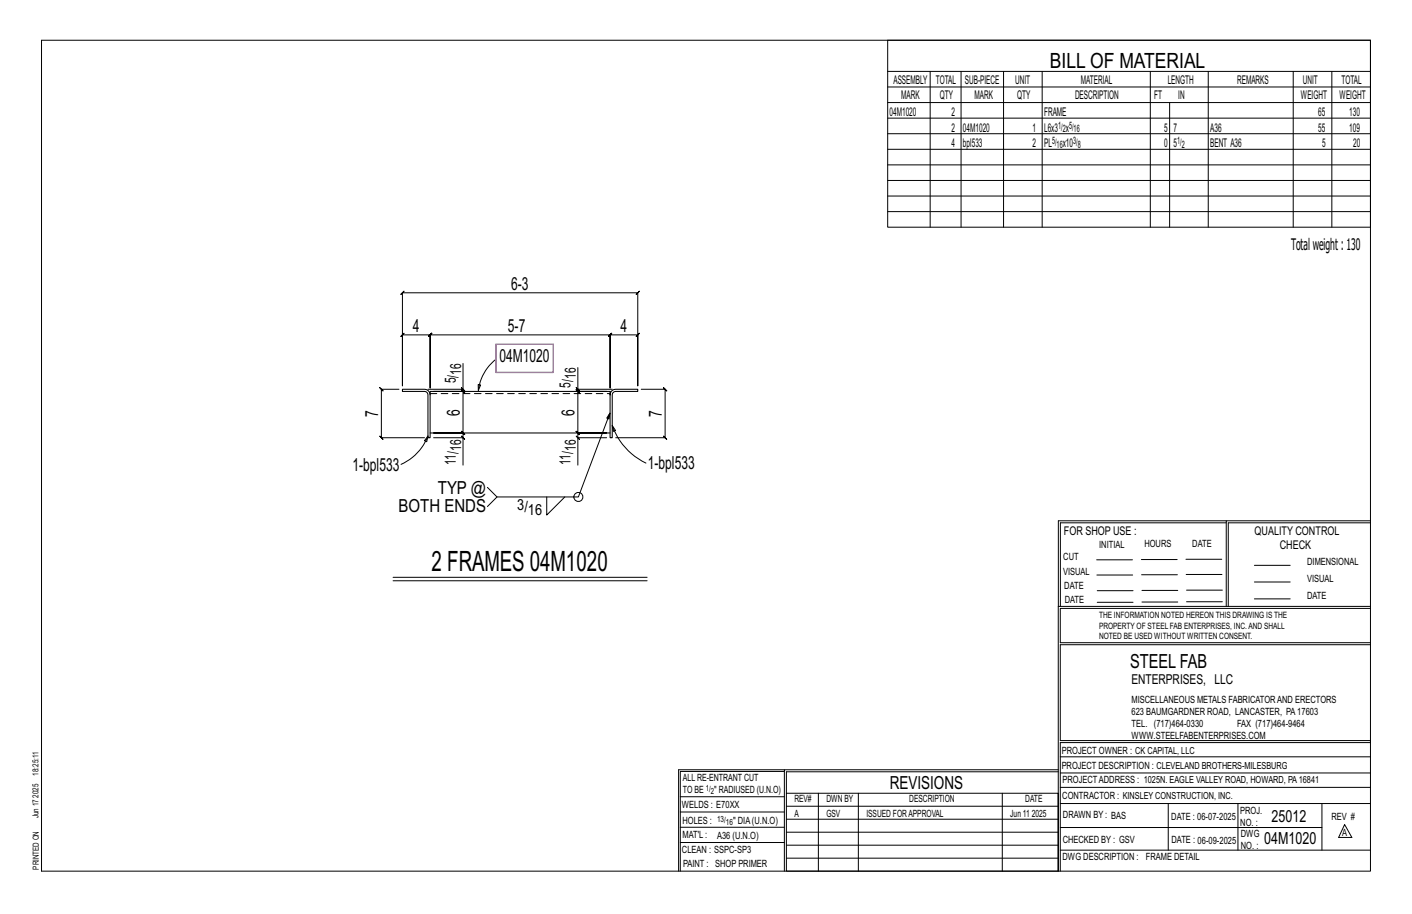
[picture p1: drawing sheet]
<svg xmlns="http://www.w3.org/2000/svg" width="432mm" height="279mm" viewBox="0 0 432 279" stroke-linecap="round" stroke-linejoin="round" font-family="sans-serif">
<defs><g id="words">
<text font-size="8.6" x="132" y="174.5">2 FRAMES 04M1020</text>
<text font-size="6.4" x="321.1" y="20.7">BILL OF MATERIAL</text>
<text font-size="5.9" x="345.6" y="204.1">STEEL FAB</text>
<g font-size="5.5">
<text x="156.3" y="88.5">6-3</text>
<text x="126.3" y="101.4">4</text>
<text x="155.3" y="101.4">5-7</text>
<text x="189.8" y="101.4">4</text>
<text x="152.7" y="110.8">04M1020</text>
<text x="115.6" y="127.4" transform="rotate(-90 115.6 127.4)">7</text>
<text x="140.6" y="127" transform="rotate(-90 140.6 127)">6</text>
<text x="175.7" y="127" transform="rotate(-90 175.7 127)">6</text>
<text x="202.4" y="127.4" transform="rotate(-90 202.4 127.4)">7</text>
<text x="107.8" y="143.9">1-bpl533</text>
<text x="198.1" y="143.5">1-bpl533</text>
<text x="133.9" y="150.9">TYP @</text>
<text x="121.9" y="156.5">BOTH ENDS</text>
<text x="272.2" y="241.1">REVISIONS</text>
</g>
<g font-size="5.1">
<text x="388.9" y="251.3">25012</text>
<text x="386.6" y="258.1">04M1020</text>
</g>
<text font-size="4.9" x="394.8" y="76.4">Totalweight : 130</text>
<g font-size="4.7">
<text x="139.4" y="117.2" transform="rotate(-90 139.4 117.2)">5/</text>
<text x="141" y="114.6" transform="rotate(-90 141 114.6)">16</text>
<text x="174.5" y="118.5" transform="rotate(-90 174.5 118.5)">5/</text>
<text x="176.1" y="115.9" transform="rotate(-90 176.1 115.9)">16</text>
<text x="141" y="137.8" transform="rotate(-90 141 137.8)">16</text>
<text x="176.1" y="137.8" transform="rotate(-90 176.1 137.8)">16</text>
<text x="139.4" y="142.2" transform="rotate(-90 139.4 142.2)">11/</text>
<text x="174.5" y="142.2" transform="rotate(-90 174.5 142.2)">11/</text>
<text x="158.2" y="155.8">3/</text>
<text x="161.5" y="157.4">16</text>
</g>
<text font-size="4.2" x="346" y="209.1">ENTERPRISES, LLC</text>
<g font-size="3.7">
<text x="273.2" y="25.6">ASSEMBLY</text>
<text x="286.2" y="25.6">TOTAL</text>
<text x="295.1" y="25.6">SUB-PIECE</text>
<text x="310.4" y="25.6">UNIT</text>
<text x="330.5" y="25.6">MATERIAL</text>
<text x="357.1" y="25.6">LENGTH</text>
<text x="378.3" y="25.6">REMARKS</text>
<text x="398.4" y="25.6">UNIT</text>
<text x="410.2" y="25.6">TOTAL</text>
<text x="272.1" y="35.5">04M1020</text>
<text x="275.6" y="30.4">MARK</text>
<text x="287.4" y="30.4">QTY</text>
<text x="290.9" y="35.5">2</text>
<text x="298" y="30.4">MARK</text>
<text x="311" y="30.4">QTY</text>
<text x="319.3" y="35.5">FRAME</text>
<text x="328.7" y="30.4">DESCRIPTION</text>
<text x="353" y="30.4">FT</text>
<text x="360.3" y="30.4">IN</text>
<text x="397.8" y="30.4">WEIGHT</text>
<text x="403.2" y="35.5">65</text>
<text x="409.6" y="30.4">WEIGHT</text>
<text x="412.6" y="35.5">130</text>
<text x="290.9" y="40.2">2</text>
<text x="294.5" y="40.2">04M1020</text>
<text x="315.8" y="40.2">1</text>
<text x="319.3" y="40.2">L6x3 x</text>
<text x="356" y="40.2">5</text>
<text x="358.9" y="40.2">7</text>
<text x="370.1" y="40.2">A36</text>
<text x="403.2" y="40.2">55</text>
<text x="412.6" y="40.2">109</text>
<text x="290.9" y="45">4</text>
<text x="294.5" y="45">bpl533</text>
<text x="315.8" y="45">2</text>
<text x="319.3" y="45">PL</text>
<text x="325" y="45">x10</text>
<text x="356" y="45">0</text>
<text x="358.9" y="45">5</text>
<text x="370.1" y="45">BENT A36</text>
<text x="404.3" y="45">5</text>
<text x="413.8" y="45">20</text>
<text x="325.3" y="163.4">FOR SHOP USE :</text>
<text x="383.7" y="163.4">QUALITY CONTROL</text>
<text x="391.4" y="167.8">CHECK</text>
</g>
<g font-size="3.1">
<text x="323.6" y="39.4">1/ 5/</text>
<text x="325" y="40.5">2</text>
<text x="328.3" y="40.5">16</text>
<text x="321.7" y="44.1">5/</text>
<text x="323.1" y="45.3">16</text>
<text x="328.2" y="44.1">3/</text>
<text x="329.6" y="45.3">8</text>
<text x="360" y="44.1">1/</text>
<text x="361.4" y="45.3">2</text>
<text x="336.2" y="167.4">INITIAL</text>
<text x="350" y="167.1">HOURS</text>
<text x="364.6" y="167.2">DATE</text>
<text x="325.2" y="171.3">CUT</text>
<text x="399.8" y="172.8">DIMENSIONAL</text>
<text x="325.1" y="175.8">VISUAL</text>
<text x="399.8" y="177.9">VISUAL</text>
<text x="325.5" y="180">DATE</text>
<text x="325.7" y="184.4">DATE</text>
<text x="399.8" y="183.1">DATE</text>
<text x="346" y="215">MISCELLANEOUS METALS FABRICATORAND ERECTORS</text>
<text x="346" y="218.6">623 BAUMGARDNER ROAD, LANCASTER, PA17603</text>
<text x="346" y="225.8">WWW.STEELFABENTERPRISES.COM</text>
<text x="346" y="222.2">TEL. (717)464-0330</text>
<text x="378.3" y="222.2">FAX (717)464-9464</text>
<text x="324.7" y="230.5">PROJECT OWNER : CK CAPITAL, LLC</text>
<text x="208.8" y="238.8">ALL RE-ENTRANT CUT</text>
<text x="324.7" y="235.1">PROJECT DESCRIPTION : CLEVELAND BROTHERS-MILESBURG</text>
<text x="324.9" y="239.5">PROJECTADDRESS : 1025N. EAGLE VALLEY ROAD, HOWARD, PA16841</text>
<text x="208.8" y="242.5">TO BE</text>
<text x="218.4" y="242.5">&quot; RADIUSED (U.N.O)</text>
<text x="242.9" y="245.3">REV#</text>
<text x="252.7" y="245.3">DWN BY</text>
<text x="278.1" y="245.3">DESCRIPTION</text>
<text x="313.5" y="245.3">DATE</text>
<text x="324.9" y="244.2">CONTRACTOR : KINSLEY CONSTRUCTION, INC.</text>
<text x="208.5" y="247">WELDS : E70XX</text>
<text x="208.7" y="251.7">HOLES :</text>
<text x="224.2" y="251.8">&quot; DIA(U.N.O)</text>
<text x="242.9" y="249.9">A</text>
<text x="252.7" y="249.9">GSV</text>
<text x="264.9" y="249.9">ISSUED FORAPPROVAL</text>
<text x="309" y="249.9">Jun 11</text>
<text x="315.5" y="249.9">2025</text>
<text x="325.1" y="250">DRAWN BY : BAS</text>
<text x="358.2" y="250.5">DATE : 06-07-2025</text>
<text x="379.3" y="248.9">PROJ.</text>
<text x="407.2" y="250.5">REV #</text>
<text x="208.7" y="256.3">MAT'L :</text>
<text x="219.3" y="256.4">A36 (U.N.O)</text>
<text x="325" y="257.6">CHECKED BY : GSV</text>
<text x="358.3" y="257.7">DATE : 06-09-2025</text>
<text x="379.3" y="252.5">NO. :</text>
<text x="379.5" y="255.9">DWG</text>
<text x="410.5" y="255.5">A</text>
<text x="208.6" y="260.7">CLEAN : SSPC-SP3</text>
<text x="324.9" y="262.9">DWG DESCRIPTION :</text>
<text x="350.4" y="263">FRAME DETAIL</text>
<text x="379.5" y="259.5">NO. :</text>
<text x="208.9" y="265">PAINT : SHOP PRIMER</text>
</g>
<g font-size="2.7">
<text x="336.1" y="189">THE INFORMATION NOTED HEREON THIS DRAWING IS THE</text>
<text x="336.1" y="195.4">NOTED BE USED WITHOUT WRITTEN CONSENT.</text>
<text x="336.1" y="192.2">PROPERTY OF STEEL FAB ENTERPRISES, INC.AND SHALL</text>
</g>
<g font-size="2.6">
<text x="215.9" y="241.8">1/</text>
<text x="217.4" y="242.7">2</text>
<text x="219.3" y="251.1">13/</text>
<text x="222" y="252.1">16</text>
</g>
<g font-size="2.5">
<text x="11.7" y="237.1" transform="rotate(-90 11.7 237.1)">18:25:11</text>
<text x="11.8" y="243.8" transform="rotate(-90 11.8 243.8)">2025</text>
<text x="11.8" y="250.1" transform="rotate(-90 11.8 250.1)">Jun 17</text>
<text x="11.9" y="265.8" transform="rotate(-90 11.9 265.8)">PRINTED ON</text>
</g>
</g></defs>
<g fill="none" stroke="#000" stroke-width=".31">
<path d="M12.7 12.3h406.4v254h-406.4zM271.5 12.3h147.6v57.2h-147.6zM271.5 21.8h147.6M271.5 26.6h147.6M271.5 31.4h147.6M271.5 36.1h147.6M284.5 21.8v47.7M293.9 21.8v47.7M306.9 21.8v47.7M318.7 21.8v47.7M351.8 21.8v47.7M357.7 31.4v38.1"/>
<path d="M369.5 21.8v47.7M395.5 21.8v47.7M407.3 21.8v47.7M271.5 40.9h147.6M271.5 45.6h147.6M271.5 50.4h147.6M271.5 55.2h147.6M271.5 59.9h147.6M271.5 64.7h147.6M123.1 89.5l-.5 .5 1-1-.5 .5h71.9l-.5 .5 1-1-.5 .5v28.4v-15.5l.5-.5-1 1 .5-.5h-8.4l.5-.5-1 1 .5-.5v16.2v-16.2l.5-.5-1 1 .5-.5h-55.1l.5-.5-1 1 .5-.5v16.2v-16.2l.5-.5-1 1 .5-.5h-8.4l.5-.5-1 1 .5-.5v15.5zM122 119h-5.4l-.5-.5 1 1-.5-.5v14.8l-.5-.5 1 1-.5-.5h13.2M141.1 118.5l1 1z"/>
<path d="M141.6 119v.7l-.5-.5 1 1-.5-.5h-9h9l-.5-.5 1 1-.5-.5v12.7l-.5-.5 1 1-.5-.5h-9h9l-.5-.5 1 1-.5-.5v1.4M141.6 111.1v7.9h-10.7M146.2 117.6l.8 .1-.7 1.6zM151.7 109.8a14.3 14.3 0 0 0-5.4 9.5M176.2 118.5l1 1zM176.7 119v.7l-.5-.5 1 1-.5-.5h8.8h-8.8l-.5-.5 1 1-.5-.5v12.7l-.5-.5 1 1-.5-.5h8.8h-8.8l-.5-.5 1 1-.5-.5v1.4M176.7 112.4v6.6h10.5M196.1 119h7.3l-.5-.5 1 1-.5-.5v14.8l-.5-.5 1 1-.5-.5h-15.1M130.9 133.3l-.4 1.7-.7-.3zM130.9 133.3a15.6 15.6 0 0 1-8.3 8.7M132.6 133.8h9v8.4M141.1 133.3l1 1z"/>
<path d="M176.2 133.3l1 1zM185.5 133.8h-8.8v8.4M186.5 126.3l-1 1.5 .7 .3 .3-1.8-9.6 25.6h-24.9l-2.9-2.9M187.2 130.1l1 1.5-.7 .3zM187.2 130.1a20.1 20.1 0 0 0 10.3 11.5M152 151.9l-2.9 2.9M167.2 151.9v5.5l5.5-5.5M375 159.8h-50.7v25.6M375 159.2h-51.3l-.1 107.1M419.1 159.2h-44.1v26.2M419.1 159.8h-43.5v25.6M120.2 176.5h77.7"/>
<path d="M120.2 177.5h77.7M335.4 171.1h10.9M335.4 175.8h11M349 171h11M349.1 175.7h11M362.7 171h10.9M362.7 175.6h11M383.6 172.8h11M383.6 177.9h11M323.7 185.4h95.4M335.5 184.1h11M335.5 180.6h11"/>
<path d="M349.2 184h11M349.2 180.5h11M362.9 180.4h10.9M362.9 184h10.9M383.6 183.1h11M419.1 186h-94.9v10.5h94.9M419.1 197.1h-94.9v29.3h94.9v.6h-94.9v39.3M239.9 235.8h-31.9v30.5M239.9 235.3h-32.4v31M323.6 235.3h-83.7v31M323.6 235.9h-83.1v6.6M324.2 236.3h94.9"/>
<path d="M324.2 231.4h94.9M208 252.9h31.9M208 257.5h31.9M208 243.6h31.9M208 248.2h31.9M240.5 242.5h83.1v23.8h-83.1zM240.5 258.4h83.1M240.5 254.4h83.1M240.5 250.4h83.1M240.5 246.5h83.1M250.3 242.5v23.8M262.5 242.5v23.8"/>
<path d="M306.5 242.5v23.8M324.2 253h80.1M324.2 245.6h94.9M324.2 259.9h94.9M324.2 240.7h94.9M357.3 245.6v14.3M378.6 245.6v14.3M404.3 245.6v14.3M411.2 252.1l2.2 3.9h-4zM240.5 262.3h83.1"/>
<circle cx="176.9" cy="151.9" r="1.38"/>
</g>
<path d="M123.1 119h6.7a1.72 1.72 0 0 1 1.7 1.7v13.1h-.6l-.2-13.6-.9-.5h-6.7zM131.5 120.7v-1h55.1v14.1h.6l.2-13.6 .9-.5h6.7v-.7h-6.7a1.72 1.72 0 0 0-1.7 1.7M131.5 132.4h55.1" fill="none" stroke="#000" stroke-width=".32"/>
<path d="M131.5 120.3h55.1" fill="none" stroke="#000" stroke-width=".31" stroke-dasharray="2 1.4"/>
<path d="M151.7 105.2h17.5v8.6h-17.5z" fill="none" stroke="#f0f" stroke-width=".5"/>
<use href="#words"/>
</svg>
